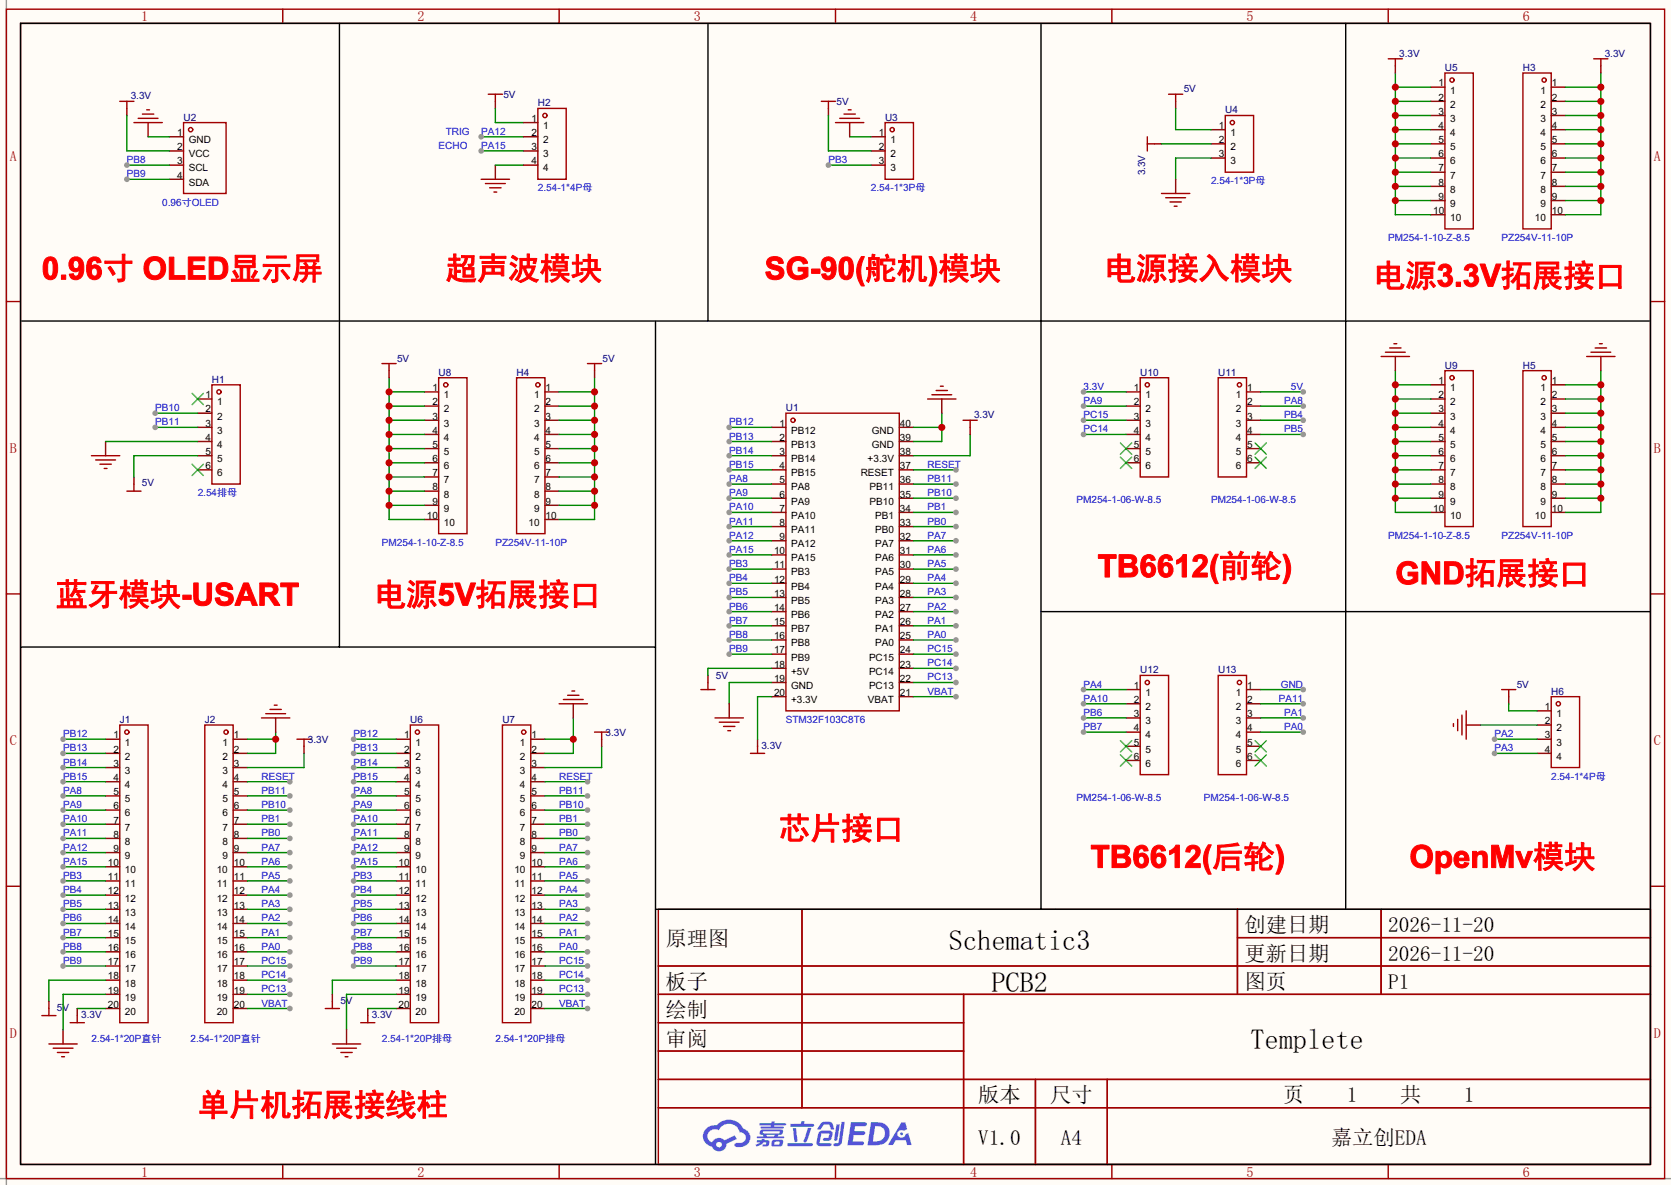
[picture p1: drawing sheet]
<svg xmlns="http://www.w3.org/2000/svg" width="299mm" height="212mm" viewBox="0 0 299 212" stroke-linecap="round" stroke-linejoin="round" font-family="sans-serif">
<defs><g id="words">
<g font-size="5.6" fill="#f00">
<text x="7.5" y="50.1">0.96寸 OLED显示屏</text>
<text x="79.9" y="50.1">超声波模块</text>
<text x="137" y="50.1">SG-90(舵机)模块</text>
<text x="198" y="50.1">电源接入模块</text>
<text x="246.3" y="51.3">电源3.3V拓展接口</text>
<text x="196.7" y="103.4">TB6612(前轮)</text>
<text x="250.1" y="104.7">GND拓展接口</text>
<text x="10" y="108.5">蓝牙模块-USART</text>
<text x="67.2" y="108.5">电源5V拓展接口</text>
<text x="139.6" y="150.4">芯片接口</text>
<text x="195.5" y="155.5">TB6612(后轮)</text>
<text x="252.6" y="155.5">OpenMv模块</text>
<text x="35.4" y="199.9">单片机拓展接线柱</text>
</g>
<g font-size="5.1">
<text x="170" y="170.2">Schematic3</text>
<text x="177.7" y="177.8">PCB2</text>
<text x="224.1" y="188">Templete</text>
</g>
<g font-size="3.8">
<text x="223" y="167">创建日期</text>
<text x="248.8" y="167">2026-11-20</text>
<text x="119.3" y="169.6">原理图</text>
<text x="223" y="172.1">更新日期</text>
<text x="248.8" y="172.1">2026-11-20</text>
<text x="119.3" y="177.2">板子</text>
<text x="223" y="177.2">图页</text>
<text x="248.8" y="177.2">P1</text>
<text x="119.3" y="182.3">绘制</text>
<text x="119.3" y="187.4">审阅</text>
<text x="175.3" y="197.5">版本</text>
<text x="188.2" y="197.5">尺寸</text>
<text x="230" y="197.5">页</text>
<text x="241.4" y="197.5">1</text>
<text x="250.9" y="197.5">共</text>
<text x="262.4" y="197.5">1</text>
<text x="175.3" y="205.1">V1.0</text>
<text x="190.1" y="205.1">A4</text>
<text x="238.5" y="205.1">嘉立创EDA</text>
</g>
<g font-size="2.5" fill="#a00000">
<text x="25.3" y="3.8">1</text>
<text x="74.8" y="3.8">2</text>
<text x="124.3" y="3.8">3</text>
<text x="173.9" y="3.8">4</text>
<text x="223.4" y="3.8">5</text>
<text x="272.9" y="3.8">6</text>
<text x="1.8" y="28.8">A</text>
<text x="296.4" y="28.8">A</text>
<text x="1.8" y="81.2">B</text>
<text x="296.4" y="81.2">B</text>
<text x="1.8" y="133.5">C</text>
<text x="296.4" y="133.5">C</text>
<text x="1.8" y="185.9">D</text>
<text x="296.4" y="185.9">D</text>
<text x="25.3" y="210.9">1</text>
<text x="74.8" y="210.9">2</text>
<text x="124.3" y="210.9">3</text>
<text x="173.9" y="210.9">4</text>
<text x="223.4" y="210.9">5</text>
<text x="272.9" y="210.9">6</text>
</g>
<g font-size="1.8" fill="#000080">
<text x="250.8" y="10.2">3.3V</text>
<text x="287.6" y="10.2">3.3V</text>
<text x="23.4" y="17.8">3.3V</text>
<text x="90.2" y="17.5">5V</text>
<text x="212.1" y="16.5">5V</text>
<text x="259" y="12.7">U5</text>
<text x="272.9" y="12.7">H3</text>
<text x="32.9" y="21.6">U2</text>
<text x="96.4" y="19.1">H2</text>
<text x="149.9" y="18.8">5V</text>
<text x="158.6" y="21.6">U3</text>
<text x="219.6" y="20.3">U4</text>
<text x="205.3" y="31.4" transform="rotate(-90 205.3 31.4)">3.3V</text>
<text x="71.2" y="64.8">5V</text>
<text x="108" y="64.8">5V</text>
<text x="38" y="68.6">H1</text>
<text x="78.6" y="67.3">U8</text>
<text x="92.6" y="67.3">H4</text>
<text x="204.3" y="67.3">U10</text>
<text x="218.3" y="67.3">U11</text>
<text x="259" y="66.1">U9</text>
<text x="272.9" y="66.1">H5</text>
<text x="140.8" y="73.7">U1</text>
<text x="174.6" y="74.9">3.3V</text>
<text x="25.4" y="87.1">5V</text>
<text x="128.3" y="121.7">5V</text>
<text x="204.3" y="120.7">U12</text>
<text x="218.3" y="120.7">U13</text>
<text x="271.8" y="123.2">5V</text>
<text x="278" y="124.5">H6</text>
<text x="21.5" y="129.6">J1</text>
<text x="36.7" y="129.6">J2</text>
<text x="73.5" y="129.6">U6</text>
<text x="90" y="129.6">U7</text>
<text x="108.5" y="131.8">3.3V</text>
<text x="55.2" y="133.1">3.3V</text>
<text x="136.5" y="134.1">3.3V</text>
<text x="61" y="179.8">5V</text>
<text x="10.2" y="181.1">5V</text>
<text x="14.5" y="182.4">3.3V</text>
<text x="66.6" y="182.4">3.3V</text>
</g>
<g font-size="1.8">
<text x="257.8" y="15.5">1</text>
<text x="259.9" y="16.8">1</text>
<text x="276.1" y="16.8">1</text>
<text x="278.1" y="15.5">1</text>
<text x="95.3" y="21.8">1</text>
<text x="97.3" y="23.1">1</text>
<text x="218.5" y="23.1">1</text>
<text x="257.8" y="18">2</text>
<text x="257.8" y="20.6">3</text>
<text x="257.8" y="23.1">4</text>
<text x="259.9" y="19.3">2</text>
<text x="259.9" y="21.8">3</text>
<text x="276.1" y="19.3">2</text>
<text x="276.1" y="21.8">3</text>
<text x="278.1" y="18">2</text>
<text x="278.1" y="20.6">3</text>
<text x="278.1" y="23.1">4</text>
<text x="31.8" y="24.4">1</text>
<text x="31.8" y="26.9">2</text>
<text x="31.8" y="29.5">3</text>
<text x="33.8" y="25.7">GND</text>
<text x="33.8" y="28.2">VCC</text>
<text x="95.3" y="24.4">2</text>
<text x="95.3" y="26.9">3</text>
<text x="95.3" y="29.5">4</text>
<text x="97.3" y="25.7">2</text>
<text x="97.3" y="28.2">3</text>
<text x="157.5" y="24.4">1</text>
<text x="157.5" y="26.9">2</text>
<text x="157.5" y="29.5">3</text>
<text x="159.6" y="25.7">1</text>
<text x="159.6" y="28.2">2</text>
<text x="218.5" y="25.7">2</text>
<text x="218.5" y="28.2">3</text>
<text x="220.5" y="24.4">1</text>
<text x="220.5" y="26.9">2</text>
<text x="220.5" y="29.5">3</text>
<text x="257.8" y="25.7">5</text>
<text x="257.8" y="28.2">6</text>
<text x="259.9" y="24.4">4</text>
<text x="259.9" y="26.9">5</text>
<text x="259.9" y="29.5">6</text>
<text x="276.1" y="24.4">4</text>
<text x="276.1" y="26.9">5</text>
<text x="276.1" y="29.5">6</text>
<text x="278.1" y="25.7">5</text>
<text x="278.1" y="28.2">6</text>
<text x="31.8" y="32">4</text>
<text x="33.8" y="30.7">SCL</text>
<text x="33.8" y="33.3">SDA</text>
<text x="97.3" y="30.7">4</text>
<text x="159.6" y="30.7">3</text>
<text x="257.8" y="30.7">7</text>
<text x="257.8" y="33.3">8</text>
<text x="257.8" y="35.8">9</text>
<text x="259.9" y="32">7</text>
<text x="259.9" y="34.5">8</text>
<text x="276.1" y="32">7</text>
<text x="276.1" y="34.5">8</text>
<text x="278.1" y="30.7">7</text>
<text x="278.1" y="33.3">8</text>
<text x="278.1" y="35.8">9</text>
<text x="256.8" y="38.4">10</text>
<text x="259.9" y="37.1">9</text>
<text x="259.9" y="39.6">10</text>
<text x="275.1" y="39.6">10</text>
<text x="276.1" y="37.1">9</text>
<text x="278.1" y="38.4">10</text>
<text x="36.8" y="71.4">1</text>
<text x="77.5" y="70.1">1</text>
<text x="79.6" y="71.4">1</text>
<text x="95.7" y="71.4">1</text>
<text x="97.8" y="70.1">1</text>
<text x="203.2" y="70.1">1</text>
<text x="205.3" y="71.4">1</text>
<text x="221.5" y="71.4">1</text>
<text x="223.5" y="70.1">1</text>
<text x="257.8" y="68.8">1</text>
<text x="257.8" y="71.4">2</text>
<text x="259.9" y="70.1">1</text>
<text x="276.1" y="70.1">1</text>
<text x="278.1" y="68.8">1</text>
<text x="278.1" y="71.4">2</text>
<text x="36.8" y="73.9">2</text>
<text x="36.8" y="76.5">3</text>
<text x="38.9" y="72.6">1</text>
<text x="38.9" y="75.2">2</text>
<text x="38.9" y="77.7">3</text>
<text x="77.5" y="72.6">2</text>
<text x="77.5" y="75.2">3</text>
<text x="77.5" y="77.7">4</text>
<text x="79.6" y="73.9">2</text>
<text x="79.6" y="76.5">3</text>
<text x="95.7" y="73.9">2</text>
<text x="95.7" y="76.5">3</text>
<text x="97.8" y="72.6">2</text>
<text x="97.8" y="75.2">3</text>
<text x="97.8" y="77.7">4</text>
<text x="139.7" y="76.5">1</text>
<text x="141.8" y="77.7">PB12</text>
<text x="156.2" y="77.7">GND</text>
<text x="161.3" y="76.5">40</text>
<text x="203.2" y="72.6">2</text>
<text x="203.2" y="75.2">3</text>
<text x="203.2" y="77.7">4</text>
<text x="205.3" y="73.9">2</text>
<text x="205.3" y="76.5">3</text>
<text x="221.5" y="73.9">2</text>
<text x="221.5" y="76.5">3</text>
<text x="223.5" y="72.6">2</text>
<text x="223.5" y="75.2">3</text>
<text x="223.5" y="77.7">4</text>
<text x="257.8" y="73.9">3</text>
<text x="257.8" y="76.5">4</text>
<text x="259.9" y="72.6">2</text>
<text x="259.9" y="75.2">3</text>
<text x="259.9" y="77.7">4</text>
<text x="276.1" y="72.6">2</text>
<text x="276.1" y="75.2">3</text>
<text x="276.1" y="77.7">4</text>
<text x="278.1" y="73.9">3</text>
<text x="278.1" y="76.5">4</text>
<text x="36.8" y="79">4</text>
<text x="36.8" y="81.5">5</text>
<text x="38.9" y="80.3">4</text>
<text x="38.9" y="82.8">5</text>
<text x="77.5" y="80.3">5</text>
<text x="77.5" y="82.8">6</text>
<text x="79.6" y="79">4</text>
<text x="79.6" y="81.5">5</text>
<text x="95.7" y="79">4</text>
<text x="95.7" y="81.5">5</text>
<text x="97.8" y="80.3">5</text>
<text x="97.8" y="82.8">6</text>
<text x="139.7" y="79">2</text>
<text x="139.7" y="81.5">3</text>
<text x="141.8" y="80.3">PB13</text>
<text x="141.8" y="82.8">PB14</text>
<text x="155.5" y="82.8">+3.3V</text>
<text x="156.2" y="80.3">GND</text>
<text x="161.3" y="81.5">38</text>
<text x="161.3" y="79">39</text>
<text x="203.2" y="80.3">5</text>
<text x="203.2" y="82.8">6</text>
<text x="205.3" y="79">4</text>
<text x="205.3" y="81.5">5</text>
<text x="221.5" y="79">4</text>
<text x="221.5" y="81.5">5</text>
<text x="223.5" y="80.3">5</text>
<text x="223.5" y="82.8">6</text>
<text x="257.8" y="79">5</text>
<text x="257.8" y="81.5">6</text>
<text x="259.9" y="80.3">5</text>
<text x="259.9" y="82.8">6</text>
<text x="276.1" y="80.3">5</text>
<text x="276.1" y="82.8">6</text>
<text x="278.1" y="79">5</text>
<text x="278.1" y="81.5">6</text>
<text x="36.8" y="84.1">6</text>
<text x="38.9" y="85.3">6</text>
<text x="77.5" y="85.3">7</text>
<text x="77.5" y="87.9">8</text>
<text x="79.6" y="84.1">6</text>
<text x="79.6" y="86.6">7</text>
<text x="79.6" y="89.2">8</text>
<text x="95.7" y="84.1">6</text>
<text x="95.7" y="86.6">7</text>
<text x="95.7" y="89.2">8</text>
<text x="97.8" y="85.3">7</text>
<text x="97.8" y="87.9">8</text>
<text x="139.7" y="84.1">4</text>
<text x="139.7" y="86.6">5</text>
<text x="139.7" y="89.2">6</text>
<text x="141.8" y="85.3">PB15</text>
<text x="141.8" y="87.9">PA8</text>
<text x="154.2" y="85.3">RESET</text>
<text x="155.8" y="87.9">PB11</text>
<text x="161.3" y="89.2">35</text>
<text x="161.3" y="86.6">36</text>
<text x="161.3" y="84.1">37</text>
<text x="205.3" y="84.1">6</text>
<text x="221.5" y="84.1">6</text>
<text x="257.8" y="84.1">7</text>
<text x="257.8" y="86.6">8</text>
<text x="257.8" y="89.2">9</text>
<text x="259.9" y="85.3">7</text>
<text x="259.9" y="87.9">8</text>
<text x="276.1" y="85.3">7</text>
<text x="276.1" y="87.9">8</text>
<text x="278.1" y="84.1">7</text>
<text x="278.1" y="86.6">8</text>
<text x="278.1" y="89.2">9</text>
<text x="76.5" y="93">10</text>
<text x="77.5" y="90.4">9</text>
<text x="79.6" y="91.7">9</text>
<text x="79.6" y="94.2">10</text>
<text x="94.7" y="94.2">10</text>
<text x="95.7" y="91.7">9</text>
<text x="97.8" y="90.4">9</text>
<text x="97.8" y="93">10</text>
<text x="139.7" y="91.7">7</text>
<text x="139.7" y="94.2">8</text>
<text x="141.8" y="90.4">PA9</text>
<text x="141.8" y="93">PA10</text>
<text x="141.8" y="95.5">PA11</text>
<text x="155.8" y="90.4">PB10</text>
<text x="156.8" y="95.5">PB0</text>
<text x="156.8" y="93">PB1</text>
<text x="161.3" y="94.2">33</text>
<text x="161.3" y="91.7">34</text>
<text x="256.8" y="91.7">10</text>
<text x="259.9" y="90.4">9</text>
<text x="259.9" y="93">10</text>
<text x="275.1" y="93">10</text>
<text x="276.1" y="90.4">9</text>
<text x="278.1" y="91.7">10</text>
<text x="138.7" y="99.3">10</text>
<text x="138.7" y="101.9">11</text>
<text x="139.7" y="96.8">9</text>
<text x="141.8" y="98">PA12</text>
<text x="141.8" y="100.6">PA15</text>
<text x="156.8" y="100.6">PA6</text>
<text x="156.8" y="98">PA7</text>
<text x="161.3" y="101.9">30</text>
<text x="161.3" y="99.3">31</text>
<text x="161.3" y="96.8">32</text>
<text x="138.7" y="104.4">12</text>
<text x="138.7" y="106.9">13</text>
<text x="141.8" y="103.1">PB3</text>
<text x="141.8" y="105.7">PB4</text>
<text x="156.8" y="105.7">PA4</text>
<text x="156.8" y="103.1">PA5</text>
<text x="161.3" y="106.9">28</text>
<text x="161.3" y="104.4">29</text>
<text x="138.7" y="109.5">14</text>
<text x="138.7" y="112">15</text>
<text x="141.8" y="108.2">PB5</text>
<text x="141.8" y="110.7">PB6</text>
<text x="141.8" y="113.3">PB7</text>
<text x="156.8" y="113.3">PA1</text>
<text x="156.8" y="110.7">PA2</text>
<text x="156.8" y="108.2">PA3</text>
<text x="161.3" y="112">26</text>
<text x="161.3" y="109.5">27</text>
<text x="138.7" y="114.6">16</text>
<text x="138.7" y="117.1">17</text>
<text x="138.7" y="119.6">18</text>
<text x="141.8" y="115.8">PB8</text>
<text x="141.8" y="118.4">PB9</text>
<text x="155.7" y="118.4">PC15</text>
<text x="156.8" y="115.8">PA0</text>
<text x="161.3" y="119.6">23</text>
<text x="161.3" y="117.1">24</text>
<text x="161.3" y="114.6">25</text>
<text x="138.7" y="122.2">19</text>
<text x="138.7" y="124.7">20</text>
<text x="141.8" y="120.9">+5V</text>
<text x="141.8" y="123.4">GND</text>
<text x="141.8" y="126">+3.3V</text>
<text x="155.5" y="126">VBAT</text>
<text x="155.7" y="123.4">PC13</text>
<text x="155.7" y="120.9">PC14</text>
<text x="161.3" y="124.7">21</text>
<text x="161.3" y="122.2">22</text>
<text x="203.2" y="123.4">1</text>
<text x="203.2" y="126">2</text>
<text x="205.3" y="124.7">1</text>
<text x="221.5" y="124.7">1</text>
<text x="223.5" y="123.4">1</text>
<text x="223.5" y="126">2</text>
<text x="203.2" y="128.5">3</text>
<text x="203.2" y="131.1">4</text>
<text x="205.3" y="127.3">2</text>
<text x="205.3" y="129.8">3</text>
<text x="221.5" y="127.3">2</text>
<text x="221.5" y="129.8">3</text>
<text x="223.5" y="128.5">3</text>
<text x="223.5" y="131.1">4</text>
<text x="276.9" y="127.3">1</text>
<text x="276.9" y="129.8">2</text>
<text x="278.9" y="128.5">1</text>
<text x="278.9" y="131.1">2</text>
<text x="20.3" y="132.3">1</text>
<text x="20.3" y="134.9">2</text>
<text x="20.3" y="137.4">3</text>
<text x="22.4" y="133.6">1</text>
<text x="22.4" y="136.1">2</text>
<text x="39.8" y="133.6">1</text>
<text x="39.8" y="136.1">2</text>
<text x="41.9" y="132.3">1</text>
<text x="41.9" y="134.9">2</text>
<text x="41.9" y="137.4">3</text>
<text x="72.4" y="132.3">1</text>
<text x="72.4" y="134.9">2</text>
<text x="72.4" y="137.4">3</text>
<text x="74.5" y="133.6">1</text>
<text x="74.5" y="136.1">2</text>
<text x="93.2" y="133.6">1</text>
<text x="93.2" y="136.1">2</text>
<text x="95.2" y="132.3">1</text>
<text x="95.2" y="134.9">2</text>
<text x="95.2" y="137.4">3</text>
<text x="203.2" y="133.6">5</text>
<text x="203.2" y="136.1">6</text>
<text x="205.3" y="132.3">4</text>
<text x="205.3" y="134.9">5</text>
<text x="205.3" y="137.4">6</text>
<text x="221.5" y="132.3">4</text>
<text x="221.5" y="134.9">5</text>
<text x="221.5" y="137.4">6</text>
<text x="223.5" y="133.6">5</text>
<text x="223.5" y="136.1">6</text>
<text x="276.9" y="132.3">3</text>
<text x="276.9" y="134.9">4</text>
<text x="278.9" y="133.6">3</text>
<text x="278.9" y="136.1">4</text>
<text x="20.3" y="140">4</text>
<text x="20.3" y="142.5">5</text>
<text x="22.4" y="138.7">3</text>
<text x="22.4" y="141.2">4</text>
<text x="22.4" y="143.8">5</text>
<text x="39.8" y="138.7">3</text>
<text x="39.8" y="141.2">4</text>
<text x="39.8" y="143.8">5</text>
<text x="41.9" y="140">4</text>
<text x="41.9" y="142.5">5</text>
<text x="72.4" y="140">4</text>
<text x="72.4" y="142.5">5</text>
<text x="74.5" y="138.7">3</text>
<text x="74.5" y="141.2">4</text>
<text x="74.5" y="143.8">5</text>
<text x="93.2" y="138.7">3</text>
<text x="93.2" y="141.2">4</text>
<text x="93.2" y="143.8">5</text>
<text x="95.2" y="140">4</text>
<text x="95.2" y="142.5">5</text>
<text x="20.3" y="145">6</text>
<text x="20.3" y="147.6">7</text>
<text x="22.4" y="146.3">6</text>
<text x="22.4" y="148.8">7</text>
<text x="39.8" y="146.3">6</text>
<text x="39.8" y="148.8">7</text>
<text x="41.9" y="145">6</text>
<text x="41.9" y="147.6">7</text>
<text x="72.4" y="145">6</text>
<text x="72.4" y="147.6">7</text>
<text x="74.5" y="146.3">6</text>
<text x="74.5" y="148.8">7</text>
<text x="93.2" y="146.3">6</text>
<text x="93.2" y="148.8">7</text>
<text x="95.2" y="145">6</text>
<text x="95.2" y="147.6">7</text>
<text x="19.3" y="155.2">10</text>
<text x="20.3" y="150.1">8</text>
<text x="20.3" y="152.7">9</text>
<text x="22.4" y="151.4">8</text>
<text x="22.4" y="153.9">9</text>
<text x="39.8" y="151.4">8</text>
<text x="39.8" y="153.9">9</text>
<text x="41.9" y="150.1">8</text>
<text x="41.9" y="152.7">9</text>
<text x="41.9" y="155.2">10</text>
<text x="71.4" y="155.2">10</text>
<text x="72.4" y="150.1">8</text>
<text x="72.4" y="152.7">9</text>
<text x="74.5" y="151.4">8</text>
<text x="74.5" y="153.9">9</text>
<text x="93.2" y="151.4">8</text>
<text x="93.2" y="153.9">9</text>
<text x="95.2" y="150.1">8</text>
<text x="95.2" y="152.7">9</text>
<text x="95.2" y="155.2">10</text>
<text x="19.3" y="157.7">11</text>
<text x="19.3" y="160.3">12</text>
<text x="22.4" y="156.5">10</text>
<text x="22.4" y="159">11</text>
<text x="22.4" y="161.5">12</text>
<text x="38.8" y="156.5">10</text>
<text x="38.8" y="159">11</text>
<text x="38.8" y="161.5">12</text>
<text x="41.9" y="157.7">11</text>
<text x="41.9" y="160.3">12</text>
<text x="71.4" y="157.7">11</text>
<text x="71.4" y="160.3">12</text>
<text x="74.5" y="156.5">10</text>
<text x="74.5" y="159">11</text>
<text x="74.5" y="161.5">12</text>
<text x="92.2" y="156.5">10</text>
<text x="92.2" y="159">11</text>
<text x="92.2" y="161.5">12</text>
<text x="95.2" y="157.7">11</text>
<text x="95.2" y="160.3">12</text>
<text x="19.3" y="162.8">13</text>
<text x="19.3" y="165.4">14</text>
<text x="19.3" y="167.9">15</text>
<text x="22.4" y="164.1">13</text>
<text x="22.4" y="166.6">14</text>
<text x="38.8" y="164.1">13</text>
<text x="38.8" y="166.6">14</text>
<text x="41.9" y="162.8">13</text>
<text x="41.9" y="165.4">14</text>
<text x="41.9" y="167.9">15</text>
<text x="71.4" y="162.8">13</text>
<text x="71.4" y="165.4">14</text>
<text x="71.4" y="167.9">15</text>
<text x="74.5" y="164.1">13</text>
<text x="74.5" y="166.6">14</text>
<text x="92.2" y="164.1">13</text>
<text x="92.2" y="166.6">14</text>
<text x="95.2" y="162.8">13</text>
<text x="95.2" y="165.4">14</text>
<text x="95.2" y="167.9">15</text>
<text x="19.3" y="170.4">16</text>
<text x="19.3" y="173">17</text>
<text x="22.4" y="169.2">15</text>
<text x="22.4" y="171.7">16</text>
<text x="38.8" y="169.2">15</text>
<text x="38.8" y="171.7">16</text>
<text x="41.9" y="170.4">16</text>
<text x="41.9" y="173">17</text>
<text x="71.4" y="170.4">16</text>
<text x="71.4" y="173">17</text>
<text x="74.5" y="169.2">15</text>
<text x="74.5" y="171.7">16</text>
<text x="92.2" y="169.2">15</text>
<text x="92.2" y="171.7">16</text>
<text x="95.2" y="170.4">16</text>
<text x="95.2" y="173">17</text>
<text x="19.3" y="175.5">18</text>
<text x="19.3" y="178.1">19</text>
<text x="22.4" y="174.2">17</text>
<text x="22.4" y="176.8">18</text>
<text x="22.4" y="179.3">19</text>
<text x="38.8" y="174.2">17</text>
<text x="38.8" y="176.8">18</text>
<text x="38.8" y="179.3">19</text>
<text x="41.9" y="175.5">18</text>
<text x="41.9" y="178.1">19</text>
<text x="71.4" y="175.5">18</text>
<text x="71.4" y="178.1">19</text>
<text x="74.5" y="174.2">17</text>
<text x="74.5" y="176.8">18</text>
<text x="74.5" y="179.3">19</text>
<text x="92.2" y="174.2">17</text>
<text x="92.2" y="176.8">18</text>
<text x="92.2" y="179.3">19</text>
<text x="95.2" y="175.5">18</text>
<text x="95.2" y="178.1">19</text>
<text x="19.3" y="180.6">20</text>
<text x="22.4" y="181.9">20</text>
<text x="38.8" y="181.9">20</text>
<text x="41.9" y="180.6">20</text>
<text x="71.4" y="180.6">20</text>
<text x="74.5" y="181.9">20</text>
<text x="92.2" y="181.9">20</text>
<text x="95.2" y="180.6">20</text>
</g>
<g font-size="1.8" fill="#00f">
<text x="22.7" y="29.2">PB8</text>
<text x="78.6" y="26.7">ECHO</text>
<text x="79.9" y="24.1">TRIG</text>
<text x="86.2" y="24.1">PA12</text>
<text x="86.2" y="26.7">PA15</text>
<text x="148.5" y="29.2">PB3</text>
<text x="22.7" y="31.8">PB9</text>
<text x="96.4" y="34.3">2.54-1*4P母</text>
<text x="156.1" y="34.3">2.54-1*3P母</text>
<text x="217" y="33">2.54-1*3P母</text>
<text x="29.1" y="36.8">0.96寸OLED</text>
<text x="248.8" y="43.2">PM254-1-10-Z-8.5</text>
<text x="269.1" y="43.2">PZ254V-11-10P</text>
<text x="194.2" y="69.9">3.3V</text>
<text x="231.4" y="69.9">5V</text>
<text x="27.8" y="76.2">PB11</text>
<text x="27.8" y="73.7">PB10</text>
<text x="130.7" y="76.2">PB12</text>
<text x="194.2" y="72.4">PA9</text>
<text x="194.2" y="74.9">PC15</text>
<text x="194.2" y="77.5">PC14</text>
<text x="230.2" y="72.4">PA8</text>
<text x="230.2" y="74.9">PB4</text>
<text x="230.2" y="77.5">PB5</text>
<text x="130.7" y="78.8">PB13</text>
<text x="130.7" y="81.3">PB14</text>
<text x="130.7" y="83.8">PB15</text>
<text x="166.2" y="83.8">RESET</text>
<text x="35.4" y="88.9">2.54排母</text>
<text x="130.7" y="86.4">PA8</text>
<text x="130.7" y="88.9">PA9</text>
<text x="166.2" y="88.9">PB10</text>
<text x="166.2" y="86.4">PB11</text>
<text x="130.7" y="91.5">PA10</text>
<text x="130.7" y="94">PA11</text>
<text x="166.2" y="94">PB0</text>
<text x="166.2" y="91.5">PB1</text>
<text x="192.9" y="90.2">PM254-1-06-W-8.5</text>
<text x="217" y="90.2">PM254-1-06-W-8.5</text>
<text x="68.5" y="97.8">PM254-1-10-Z-8.5</text>
<text x="88.8" y="97.8">PZ254V-11-10P</text>
<text x="130.7" y="96.5">PA12</text>
<text x="130.7" y="99.1">PA15</text>
<text x="130.7" y="101.6">PB3</text>
<text x="166.2" y="101.6">PA5</text>
<text x="166.2" y="99.1">PA6</text>
<text x="166.2" y="96.5">PA7</text>
<text x="248.8" y="96.5">PM254-1-10-Z-8.5</text>
<text x="269.1" y="96.5">PZ254V-11-10P</text>
<text x="130.7" y="104.2">PB4</text>
<text x="130.7" y="106.7">PB5</text>
<text x="166.2" y="106.7">PA3</text>
<text x="166.2" y="104.2">PA4</text>
<text x="130.7" y="109.2">PB6</text>
<text x="130.7" y="111.8">PB7</text>
<text x="166.2" y="111.8">PA1</text>
<text x="166.2" y="109.2">PA2</text>
<text x="130.7" y="114.3">PB8</text>
<text x="130.7" y="116.9">PB9</text>
<text x="166.2" y="119.4">PC14</text>
<text x="166.2" y="116.9">PC15</text>
<text x="166.2" y="114.3">PA0</text>
<text x="166.2" y="124.5">VBAT</text>
<text x="166.2" y="121.9">PC13</text>
<text x="194.2" y="123.2">PA4</text>
<text x="194.2" y="125.7">PA10</text>
<text x="229.2" y="125.7">PA11</text>
<text x="229.6" y="123.2">GND</text>
<text x="140.8" y="129.6">STM32F103C8T6</text>
<text x="194.2" y="128.3">PB6</text>
<text x="194.2" y="130.8">PB7</text>
<text x="230.2" y="128.3">PA1</text>
<text x="230.2" y="130.8">PA0</text>
<text x="11.3" y="137.2">PB14</text>
<text x="11.3" y="132.1">PB12</text>
<text x="11.3" y="134.6">PB13</text>
<text x="63.4" y="137.2">PB14</text>
<text x="63.4" y="134.6">PB13</text>
<text x="63.4" y="132.1">PB12</text>
<text x="267.8" y="132.1">PA2</text>
<text x="267.8" y="134.6">PA3</text>
<text x="11.3" y="142.3">PA8</text>
<text x="11.3" y="139.7">PB15</text>
<text x="46.9" y="139.7">RESET</text>
<text x="46.9" y="142.3">PB11</text>
<text x="63.4" y="142.3">PA8</text>
<text x="63.4" y="139.7">PB15</text>
<text x="100.2" y="139.7">RESET</text>
<text x="100.2" y="142.3">PB11</text>
<text x="192.9" y="143.5">PM254-1-06-W-8.5</text>
<text x="215.8" y="143.5">PM254-1-06-W-8.5</text>
<text x="278" y="139.7">2.54-1*4P母</text>
<text x="11.3" y="149.9">PA11</text>
<text x="11.3" y="147.3">PA10</text>
<text x="11.3" y="144.8">PA9</text>
<text x="46.9" y="144.8">PB10</text>
<text x="46.9" y="147.3">PB1</text>
<text x="46.9" y="149.9">PB0</text>
<text x="63.4" y="149.9">PA11</text>
<text x="63.4" y="147.3">PA10</text>
<text x="63.4" y="144.8">PA9</text>
<text x="100.2" y="144.8">PB10</text>
<text x="100.2" y="147.3">PB1</text>
<text x="100.2" y="149.9">PB0</text>
<text x="11.3" y="155">PA15</text>
<text x="11.3" y="152.4">PA12</text>
<text x="46.9" y="152.4">PA7</text>
<text x="46.9" y="155">PA6</text>
<text x="63.4" y="155">PA15</text>
<text x="63.4" y="152.4">PA12</text>
<text x="100.2" y="152.4">PA7</text>
<text x="100.2" y="155">PA6</text>
<text x="11.3" y="160">PB4</text>
<text x="11.3" y="157.5">PB3</text>
<text x="46.9" y="157.5">PA5</text>
<text x="46.9" y="160">PA4</text>
<text x="63.4" y="160">PB4</text>
<text x="63.4" y="157.5">PB3</text>
<text x="100.2" y="157.5">PA5</text>
<text x="100.2" y="160">PA4</text>
<text x="11.3" y="167.7">PB7</text>
<text x="11.3" y="165.1">PB6</text>
<text x="11.3" y="162.6">PB5</text>
<text x="46.9" y="162.6">PA3</text>
<text x="46.9" y="165.1">PA2</text>
<text x="46.9" y="167.7">PA1</text>
<text x="63.4" y="167.7">PB7</text>
<text x="63.4" y="165.1">PB6</text>
<text x="63.4" y="162.6">PB5</text>
<text x="100.2" y="162.6">PA3</text>
<text x="100.2" y="165.1">PA2</text>
<text x="100.2" y="167.7">PA1</text>
<text x="11.3" y="172.7">PB9</text>
<text x="11.3" y="170.2">PB8</text>
<text x="46.9" y="170.2">PA0</text>
<text x="46.9" y="172.7">PC15</text>
<text x="63.4" y="172.7">PB9</text>
<text x="63.4" y="170.2">PB8</text>
<text x="100.2" y="172.7">PC15</text>
<text x="100.2" y="170.2">PA0</text>
<text x="46.9" y="175.3">PC14</text>
<text x="46.9" y="177.8">PC13</text>
<text x="100.2" y="175.3">PC14</text>
<text x="100.2" y="177.8">PC13</text>
<text x="46.9" y="180.4">VBAT</text>
<text x="100.2" y="180.4">VBAT</text>
<text x="16.4" y="186.7">2.54-1*20P直针</text>
<text x="34.2" y="186.7">2.54-1*20P直针</text>
<text x="68.5" y="186.7">2.54-1*20P排母</text>
<text x="88.8" y="186.7">2.54-1*20P排母</text>
</g>
</g></defs>
<path d="M0 0h299.5v212.3h-299.5z" fill="#fffcf7"/>
<path d="M1.1 0v212.3M0 211.2h299.5" fill="none" stroke="#999" stroke-width=".25"/>
<g fill="none" stroke="#a10000" stroke-width=".25">
<path d="M1.1 1.6h297.2v209.6h-297.2zM3.7 4.2h292.1v204.5h-292.1zM50.7 1.6v2.6M100.2 1.6v2.6M149.7 1.6v2.6M199.3 1.6v2.6M248.8 1.6v2.6M1.1 54h2.6M295.8 54h2.5M1.1 106.4h2.6M295.8 106.4h2.5M1.1 158.8h2.6"/>
<path d="M295.8 158.8h2.5M118 162.9h177.8v45.8h-177.8zM118 173.1h177.8M118 178.2h177.8M143.7 162.9v35.6M172.7 178.2v30.5M221.8 162.9v15.3M221.8 168h74M247.5 162.9v15.3M118 183.3h54.7M118 193.4h177.8M118 188.3h54.7"/>
<path d="M118 198.5h177.8M185.6 193.4v15.3M198.4 193.4v15.3M50.7 208.7v2.5M100.2 208.7v2.5M149.7 208.7v2.5M199.3 208.7v2.5M248.8 208.7v2.5"/>
</g>
<g fill="#5487ff">
<path d="M152.5 201.1h1.6a1.34 1.34 0 0 1 1.2 .1 .37 .37 0 0 1-.3 .6h-1.7l-.2 .9h1.6a.37 .37 0 0 1 .4 .4 .37 .37 0 0 1-.4 .3h-1.7l-.2 1.1h.8a1.26 1.26 0 0 1 1.2 .2 .36 .36 0 0 1-.3 .5h-2.6z"/>
<path d="M161.5 201.1h.8l.3 1.2-.6 .3a.72 .72 0 0 0-1.1 .2 .72 .72 0 0 0 .3 1.1 .72 .72 0 0 0 1-.4l.1-.2 .5-.3 .6 2.2h-.8l-.3-.9h-1.8l-.5 .9h-.9z"/>
<path d="M149.9 201.5h.6l-.4 2.7a.31 .31 0 0 1-.3 .2 .31 .31 0 0 1-.3-.2z"/>
<path d="M150.8 201h.6l-.5 3.7a.97 .97 0 0 1-1.5 .5l.1-.3 .6-.1 .2-.1z"/>
<path d="M147.1 201.3l.5-.3h1.3l.3 .5 .3 .8-.1 .1h-.5l-.3-.8-.8-.1-.2 .1-.6 .8h-.5v-.2z"/>
<path d="M146.8 202.9l.4-.3h1.5a.69 .69 0 0 1 .5 .4 .69 .69 0 0 1-.1 .7 .74 .74 0 0 1-.8 .7h-.6a.27 .27 0 0 1-.2-.3 .27 .27 0 0 1 .3-.2h.6l.2-.8-1.4 .1-.3 1.6h1.9a.28 .28 0 0 1 .2 .3 .28 .28 0 0 1-.3 .3h-1.9l-.4-.3-.1-.4z"/>
<path d="M141.1 204.8h4.3a.28 .28 0 0 1 .3 .3 .28 .28 0 0 1-.3 .3h-4.2l-.1-.1z"/>
<path d="M144.8 202.1h.6l-.8 2.5a.3 .3 0 0 1-.4 .1 .3 .3 0 0 1-.2-.2z"/>
<path d="M142.1 202.2h.6l.2 2.2-.2 .3-.4-.2z"/>
<path d="M141.7 201.4h1.8l.2-.5h.5l-.1 .5h1.5a.27 .27 0 0 1 .3 .3 .27 .27 0 0 1-.3 .2h-3.8l-.2-.1z"/>
<path d="M135.7 204.3h.8v-.2h.6l-.1 .2h.8a.7 .7 0 0 1-.5 1.1h-.6v-.3l.6-.1v-.3h-.4a2.13 2.13 0 0 1-1.3 .8l-.2-.4 .8-.4h-.6z"/>
<path d="M136.1 201.2h2.1l.1-.2h.6l-.1 .2h1.9l.2 .3-.2 .2h-1.9l-.1 .2h1.6l.2 .2-.2 .1h-3.9l-.1-.3h1.8v-.2h-1.9l-.1-.2z"/>
<path d="M156.1 201.1l-.6 4.1h1.4a2.14 2.14 0 0 0 2.6-2.1 2.14 2.14 0 0 0-2.7-2zM156.8 201.8a1.37 1.37 0 0 1 1.8 1.2 1.37 1.37 0 0 1-1.5 1.5h-.7z"/>
<path d="M136.3 202.6a.47 .47 0 0 0-.2 .6 .47 .47 0 0 0 .6 .2l.1 .2h-1.1l-.1 .3 4.7 .1 .2-.2-.1-.2h-1l.1-.2a.6 .6 0 0 0 .7-.2 .6 .6 0 0 0 0-.8h-3.5zM136.8 202.8l2.8-.1 .1 .1-.1 .3h-2.8zM137.4 203.4h1.4l-.1 .2h-1.2z"/>
<path d="M138.4 204.4a.9 .9 0 0 0-.1 1 2.48 2.48 0 0 0 1.9-.1 .84 .84 0 0 0 0-1l-1.4-.1zM138.9 204.6h.7h.1v.3l-.2 .2h-.7z"/>
<path d="M126.6 202.2a1.91 1.91 0 0 0-.5 2 1.91 1.91 0 0 0 1.5 1.3 1.35 1.35 0 0 0 1.5 .8 1.35 1.35 0 0 0 1.1-1.3l1.9-.9-.4-.6-1.8 .8a1.41 1.41 0 0 0-2.3 .4 1.25 1.25 0 0 1-.6-1.8 1.25 1.25 0 0 1 1.8-.3 1.97 1.97 0 0 1 2-1.2 1.97 1.97 0 0 1 1.8 1.5 .96 .96 0 0 1 1 .9 .96 .96 0 0 1-.9 1h-.6a.39 .39 0 0 0-.5 .3 .39 .39 0 0 0 .4 .5 1.87 1.87 0 0 0 1.9-.6 1.87 1.87 0 0 0 .4-2l-.7-.6-.4-.2a2.86 2.86 0 0 0-4.8-.6h-.3a2.27 2.27 0 0 0-1.5 .6zM128.4 205.1a.5 .5 0 0 1 1 0 .5 .5 0 0 1-1 0z"/>
<circle cx="161.6" cy="203.2" r=".27"/>
</g>
<g fill="none" stroke="#a10000" stroke-width=".25">
<path d="M140.8 74h20.4v53.4h-20.4z"/>
<circle cx="142.1" cy="75.3" r=".38"/>
</g>
<g fill="none" stroke="#870000" stroke-width=".25">
<path d="M138.3 76.6h2.5M138.3 79.1h2.5M161.2 76.6h2.5M161.2 79.1h2.5M138.3 81.7h2.5M138.3 84.2h2.5M138.3 86.7h2.5M138.3 89.3h2.5M138.3 91.8h2.5M138.3 94.4h2.5M138.3 96.9h2.5M138.3 99.4h2.5"/>
<path d="M161.2 81.7h2.5M161.2 84.2h2.5M161.2 86.7h2.5M161.2 89.3h2.5M161.2 91.8h2.5M161.2 94.4h2.5M161.2 96.9h2.5M161.2 99.4h2.5M138.3 102h2.5M138.3 104.5h2.5M138.3 107.1h2.5M138.3 109.6h2.5"/>
<path d="M138.3 112.1h2.5M138.3 114.7h2.5M138.3 117.2h2.5M138.3 119.8h2.5M161.2 102h2.5M161.2 104.5h2.5M161.2 107.1h2.5M161.2 109.6h2.5M161.2 112.1h2.5M161.2 114.7h2.5M161.2 117.2h2.5M161.2 119.8h2.5"/>
<path d="M138.3 122.3h2.5M138.3 124.8h2.5M161.2 122.3h2.5M161.2 124.8h2.5"/>
</g>
<path d="M130.7 76.6h7.6" fill="none" stroke="#008700" stroke-width=".25"/>
<circle cx="130.7" cy="76.6" r=".51" fill="#999"/>
<path d="M130.7 79.1h7.6" fill="none" stroke="#008700" stroke-width=".25"/>
<circle cx="130.7" cy="79.1" r=".51" fill="#999"/>
<path d="M130.7 81.7h7.6" fill="none" stroke="#008700" stroke-width=".25"/>
<circle cx="130.7" cy="81.7" r=".51" fill="#999"/>
<path d="M130.7 84.2h7.6" fill="none" stroke="#008700" stroke-width=".25"/>
<circle cx="130.7" cy="84.2" r=".51" fill="#999"/>
<path d="M130.7 86.7h7.6" fill="none" stroke="#008700" stroke-width=".25"/>
<circle cx="130.7" cy="86.7" r=".51" fill="#999"/>
<path d="M130.7 89.3h7.6" fill="none" stroke="#008700" stroke-width=".25"/>
<circle cx="130.7" cy="89.3" r=".51" fill="#999"/>
<path d="M130.7 91.8h7.6" fill="none" stroke="#008700" stroke-width=".25"/>
<circle cx="130.7" cy="91.8" r=".51" fill="#999"/>
<path d="M130.7 94.4h7.6" fill="none" stroke="#008700" stroke-width=".25"/>
<circle cx="130.7" cy="94.4" r=".51" fill="#999"/>
<path d="M130.7 96.9h7.6" fill="none" stroke="#008700" stroke-width=".25"/>
<circle cx="130.7" cy="96.9" r=".51" fill="#999"/>
<path d="M130.7 99.4h7.6" fill="none" stroke="#008700" stroke-width=".25"/>
<circle cx="130.7" cy="99.4" r=".51" fill="#999"/>
<path d="M130.7 102h7.6" fill="none" stroke="#008700" stroke-width=".25"/>
<circle cx="130.7" cy="102" r=".51" fill="#999"/>
<path d="M130.7 104.5h7.6" fill="none" stroke="#008700" stroke-width=".25"/>
<circle cx="130.7" cy="104.5" r=".51" fill="#999"/>
<path d="M130.7 107.1h7.6" fill="none" stroke="#008700" stroke-width=".25"/>
<circle cx="130.7" cy="107.1" r=".51" fill="#999"/>
<path d="M130.7 109.6h7.6" fill="none" stroke="#008700" stroke-width=".25"/>
<circle cx="130.7" cy="109.6" r=".51" fill="#999"/>
<path d="M130.7 112.1h7.6" fill="none" stroke="#008700" stroke-width=".25"/>
<circle cx="130.7" cy="112.1" r=".51" fill="#999"/>
<path d="M130.7 114.7h7.6" fill="none" stroke="#008700" stroke-width=".25"/>
<circle cx="130.7" cy="114.7" r=".51" fill="#999"/>
<path d="M130.7 117.2h7.6" fill="none" stroke="#008700" stroke-width=".25"/>
<circle cx="130.7" cy="117.2" r=".51" fill="#999"/>
<path d="M163.7 124.8h7.6" fill="none" stroke="#008700" stroke-width=".25"/>
<circle cx="171.3" cy="124.8" r=".51" fill="#999"/>
<path d="M163.7 122.3h7.6" fill="none" stroke="#008700" stroke-width=".25"/>
<circle cx="171.3" cy="122.3" r=".51" fill="#999"/>
<path d="M163.7 119.8h7.6" fill="none" stroke="#008700" stroke-width=".25"/>
<circle cx="171.3" cy="119.8" r=".51" fill="#999"/>
<path d="M163.7 117.2h7.6" fill="none" stroke="#008700" stroke-width=".25"/>
<circle cx="171.3" cy="117.2" r=".51" fill="#999"/>
<path d="M163.7 114.7h7.6" fill="none" stroke="#008700" stroke-width=".25"/>
<circle cx="171.3" cy="114.7" r=".51" fill="#999"/>
<path d="M163.7 112.1h7.6" fill="none" stroke="#008700" stroke-width=".25"/>
<circle cx="171.3" cy="112.1" r=".51" fill="#999"/>
<path d="M163.7 109.6h7.6" fill="none" stroke="#008700" stroke-width=".25"/>
<circle cx="171.3" cy="109.6" r=".51" fill="#999"/>
<path d="M163.7 107.1h7.6" fill="none" stroke="#008700" stroke-width=".25"/>
<circle cx="171.3" cy="107.1" r=".51" fill="#999"/>
<path d="M163.7 104.5h7.6" fill="none" stroke="#008700" stroke-width=".25"/>
<circle cx="171.3" cy="104.5" r=".51" fill="#999"/>
<path d="M163.7 102h7.6" fill="none" stroke="#008700" stroke-width=".25"/>
<circle cx="171.3" cy="102" r=".51" fill="#999"/>
<path d="M163.7 99.4h7.6" fill="none" stroke="#008700" stroke-width=".25"/>
<circle cx="171.3" cy="99.4" r=".51" fill="#999"/>
<path d="M163.7 96.9h7.6" fill="none" stroke="#008700" stroke-width=".25"/>
<circle cx="171.3" cy="96.9" r=".51" fill="#999"/>
<path d="M163.7 94.4h7.6" fill="none" stroke="#008700" stroke-width=".25"/>
<circle cx="171.3" cy="94.4" r=".51" fill="#999"/>
<path d="M163.7 91.8h7.6" fill="none" stroke="#008700" stroke-width=".25"/>
<circle cx="171.3" cy="91.8" r=".51" fill="#999"/>
<path d="M163.7 89.3h7.6" fill="none" stroke="#008700" stroke-width=".25"/>
<circle cx="171.3" cy="89.3" r=".51" fill="#999"/>
<path d="M163.7 86.7h7.6" fill="none" stroke="#008700" stroke-width=".25"/>
<circle cx="171.3" cy="86.7" r=".51" fill="#999"/>
<path d="M163.7 84.2h7.6" fill="none" stroke="#008700" stroke-width=".25"/>
<circle cx="171.3" cy="84.2" r=".51" fill="#999"/>
<g fill="none" stroke="#a10000" stroke-width=".25">
<path d="M32.9 22h7.6v12.7h-7.6z"/>
<circle cx="34.2" cy="23.2" r=".38"/>
</g>
<path d="M30.4 24.5h2.5M30.4 27h2.5M30.4 29.6h2.5M30.4 32.1h2.5" fill="none" stroke="#870000" stroke-width=".25"/>
<path d="M22.7 29.6h7.7" fill="none" stroke="#008700" stroke-width=".25"/>
<circle cx="22.7" cy="29.6" r=".51" fill="#999"/>
<path d="M22.7 32.1h7.7" fill="none" stroke="#008700" stroke-width=".25"/>
<circle cx="22.7" cy="32.1" r=".51" fill="#999"/>
<path d="M86.2 24.5h7.7" fill="none" stroke="#008700" stroke-width=".25"/>
<circle cx="86.2" cy="24.5" r=".51" fill="#999"/>
<path d="M86.2 27h7.7" fill="none" stroke="#008700" stroke-width=".25"/>
<circle cx="86.2" cy="27" r=".51" fill="#999"/>
<g fill="none" stroke="#a10000" stroke-width=".25">
<path d="M21.5 18.2h2.5M22.7 18.2v1.2M26.3 19.7h.5M87.5 16.9h2.5M88.8 16.9v1.3M24 22h5.1M24.8 21.2h3.5M25.5 20.4h2.1M86.2 32.1h5.1M87 32.9h3.6M87.8 33.7h2M88.5 34.4h.5"/>
<path d="M38 69h5.1v17.7h-5.1zM125.6 123.6h2.5M126.9 122.3v1.3M128.1 128.6h5.1M128.9 129.4h3.6M129.7 130.2h2M130.4 130.9h.5M134.5 135h2.5M135.8 133.7v1.3"/>
<circle cx="39.2" cy="70.2" r=".38"/>
</g>
<g fill="none" stroke="#870000" stroke-width=".25">
<path d="M22.7 19.4v1.3M88.8 18.2v1.2M26.5 22v2.5M88.8 29.6v2.5M35.4 71.5h2.6M35.4 74h2.6M35.4 76.6h2.6M35.4 79.1h2.6M35.4 81.7h2.6M35.4 84.2h2.6M126.9 121v1.3M130.7 126.1v2.5"/>
<path d="M135.8 132.5v1.2"/>
</g>
<path d="M34.4 70.5l2 2M36.4 70.5l-2 2M34.4 83.2l2 2M36.4 83.2l-2 2" fill="none" stroke="#3c3" stroke-width=".25"/>
<path d="M60.8 57.5v58.4h-57.1" fill="none" stroke="#000" stroke-width=".25"/>
<path d="M88.8 19.4v2.6h5.1M22.7 20.7v6.3h7.7M26.5 24.5h3.9M88.8 29.6h5.1M27.8 76.6h7.6M138.3 119.8h-11.4v1.2M138.3 124.8h-2.5v7.7M138.3 122.3h-7.6v3.8" fill="none" stroke="#008700" stroke-width=".25"/>
<circle cx="27.8" cy="76.6" r=".51" fill="#999"/>
<path d="M27.8 74h7.6" fill="none" stroke="#008700" stroke-width=".25"/>
<circle cx="27.8" cy="74" r=".51" fill="#999"/>
<path d="M93.9 22h2.5M93.9 24.5h2.5M93.9 27h2.5M93.9 29.6h2.5M18.9 79.1v2.6M24 85.5v1.2" fill="none" stroke="#870000" stroke-width=".25"/>
<g fill="none" stroke="#a10000" stroke-width=".25">
<path d="M96.4 19.4h5.1v12.7h-5.1zM16.4 81.7h5.1M17.1 82.4h3.6M17.9 83.2h2M18.7 83.9h.5M22.7 88h2.6M24 86.7v1.3"/>
<circle cx="97.7" cy="20.7" r=".38"/>
</g>
<path d="M18.9 79.1h16.5M163.7 76.6h5.1M168.8 74v5.1h-5.1M35.4 81.7h-11.4v3.8" fill="none" stroke="#008700" stroke-width=".25"/>
<path d="M3.7 4.2h292.1v204.5h-292.1zM60.8 4.2v53.3M126.9 4.2v53.3M186.6 4.2v53.3M3.7 57.5h292.1" fill="none" stroke="#000" stroke-width=".25"/>
<circle cx="168.8" cy="76.6" r=".63" fill="#c00"/>
<path d="M148.5 19.4v1.3M152.3 22v2.5M156.1 24.5h2.5M156.1 27h2.5M156.1 29.6h2.5M168.8 71.5v2.5M173.9 76.6v1.2" fill="none" stroke="#870000" stroke-width=".25"/>
<g fill="none" stroke="#a10000" stroke-width=".25">
<path d="M147.2 18.2h2.5M148.5 18.2v1.2M152 19.7h.5M149.7 22h5.1M150.5 21.2h3.6M151.3 20.4h2M158.6 22h5.1v10.1h-5.1zM166.2 71.5h5.1M167 70.7h3.6M167.8 70h2M168.5 69.2h.5M172.6 75.3h2.5"/>
<path d="M173.9 75.3v1.3"/>
<circle cx="159.9" cy="23.2" r=".38"/>
</g>
<path d="M148.5 20.7v6.3h7.6M148.5 29.6h7.6M152.3 24.5h3.8M173.9 77.8v3.9h-10.2" fill="none" stroke="#008700" stroke-width=".25"/>
<circle cx="148.5" cy="29.6" r=".51" fill="#999"/>
<g fill="none" stroke="#a10000" stroke-width=".25">
<path d="M209.4 16.9h2.6M210.7 16.9v1.3M259 13.1h5v27.9h-5zM272.9 13.1h5.1v27.9h-5.1zM205.6 24.5v2.5M205.6 25.8h1.3M208.2 34.7h5M208.9 35.4h3.6M209.7 36.2h2M210.4 37h.5M219.6 20.7h5.1v10.2h-5.1z"/>
<circle cx="260.2" cy="14.3" r=".38"/>
<circle cx="276.7" cy="14.3" r=".38"/>
<circle cx="220.9" cy="22" r=".38"/>
</g>
<g fill="none" stroke="#870000" stroke-width=".25">
<path d="M210.7 18.2v1.2M256.4 15.6h2.6M256.4 18.2h2.6M278 15.6h2.5M278 18.2h2.5M206.9 25.8h1.3M210.7 32.1v2.6M217 23.2h2.6M217 25.8h2.6M217 28.3h2.6M256.4 23.2h2.6M256.4 25.8h2.6"/>
<path d="M256.4 28.3h2.6M256.4 20.7h2.6M256.4 30.9h2.6M256.4 33.4h2.6M256.4 35.9h2.6M256.4 38.5h2.6M278 23.2h2.5M278 25.8h2.5M278 28.3h2.5M278 20.7h2.5M278 30.9h2.5M278 33.4h2.5"/>
<path d="M278 35.9h2.5M278 38.5h2.5"/>
</g>
<g fill="none" stroke="#008700" stroke-width=".25">
<path d="M210.7 19.4v3.8h6.3M250.1 15.6h6.3M250.1 13.1v25.4h6.3M250.1 18.2h6.3M208.2 25.8h8.8M217 28.3h-6.3v3.8M250.1 28.3h6.3M250.1 25.8h6.3M250.1 23.2h6.3M250.1 20.7h6.3M250.1 30.9h6.3M250.1 33.4h6.3"/>
<path d="M250.1 35.9h6.3"/>
</g>
<path d="M241.2 4.2v53.3" fill="none" stroke="#000" stroke-width=".25"/>
<g fill="#c00">
<circle cx="250.1" cy="15.6" r=".63"/>
<circle cx="250.1" cy="18.2" r=".63"/>
<circle cx="250.1" cy="20.7" r=".63"/>
<circle cx="250.1" cy="23.2" r=".63"/>
<circle cx="250.1" cy="25.8" r=".63"/>
<circle cx="250.1" cy="28.3" r=".63"/>
<circle cx="250.1" cy="30.9" r=".63"/>
<circle cx="250.1" cy="33.4" r=".63"/>
<circle cx="250.1" cy="35.9" r=".63"/>
</g>
<path d="M250.1 11.8v1.3" fill="none" stroke="#870000" stroke-width=".25"/>
<path d="M248.8 10.5h2.5M250.1 10.5v1.3" fill="none" stroke="#a10000" stroke-width=".25"/>
<path d="M280.5 18.2h6.4M280.5 15.6h6.4M286.9 13.1v25.4h-6.4M280.5 35.9h6.4M280.5 33.4h6.4M280.5 30.9h6.4M280.5 28.3h6.4M280.5 25.8h6.4M280.5 23.2h6.4M280.5 20.7h6.4" fill="none" stroke="#008700" stroke-width=".25"/>
<g fill="#c00">
<circle cx="286.9" cy="15.6" r=".63"/>
<circle cx="286.9" cy="35.9" r=".63"/>
<circle cx="286.9" cy="33.4" r=".63"/>
<circle cx="286.9" cy="30.9" r=".63"/>
<circle cx="286.9" cy="28.3" r=".63"/>
<circle cx="286.9" cy="25.8" r=".63"/>
<circle cx="286.9" cy="23.2" r=".63"/>
<circle cx="286.9" cy="20.7" r=".63"/>
<circle cx="286.9" cy="18.2" r=".63"/>
</g>
<g fill="none" stroke="#870000" stroke-width=".25">
<path d="M286.9 11.8v1.3M18.9 132.5h2.6M18.9 135h2.6M18.9 137.5h2.6M41.8 132.5h2.5M41.8 135h2.5M41.8 137.5h2.5M71 132.5h2.5M71 135h2.5M71 137.5h2.5M95.1 132.5h2.6M95.1 135h2.6"/>
<path d="M95.1 137.5h2.6M18.9 140.1h2.6M18.9 142.6h2.6M18.9 145.2h2.6M18.9 147.7h2.6M18.9 150.2h2.6M18.9 152.8h2.6M18.9 155.3h2.6M18.9 157.9h2.6M41.8 140.1h2.5M41.8 142.6h2.5M41.8 145.2h2.5"/>
<path d="M41.8 147.7h2.5M41.8 150.2h2.5M41.8 152.8h2.5M41.8 155.3h2.5M41.8 157.9h2.5M71 140.1h2.5M71 142.6h2.5M71 145.2h2.5M71 147.7h2.5M71 150.2h2.5M71 152.8h2.5M71 155.3h2.5"/>
<path d="M71 157.9h2.5M95.1 140.1h2.6M95.1 142.6h2.6M95.1 145.2h2.6M95.1 147.7h2.6M95.1 150.2h2.6M95.1 152.8h2.6M95.1 155.3h2.6M95.1 157.9h2.6M18.9 160.4h2.6M18.9 162.9h2.6M18.9 165.5h2.6"/>
<path d="M18.9 168h2.6M18.9 170.6h2.6M18.9 173.1h2.6M18.9 175.6h2.6M18.9 178.2h2.6M41.8 160.4h2.5M41.8 162.9h2.5M41.8 165.5h2.5M41.8 168h2.5M41.8 170.6h2.5M41.8 173.1h2.5M41.8 175.6h2.5"/>
<path d="M41.8 178.2h2.5M71 160.4h2.5M71 162.9h2.5M71 165.5h2.5M71 168h2.5M71 170.6h2.5M71 173.1h2.5M71 175.6h2.5M71 178.2h2.5M95.1 160.4h2.6M95.1 162.9h2.6M95.1 165.5h2.6"/>
<path d="M95.1 168h2.6M95.1 170.6h2.6M95.1 173.1h2.6M95.1 175.6h2.6M95.1 178.2h2.6M18.9 180.7h2.6M41.8 180.7h2.5M71 180.7h2.5M95.1 180.7h2.6"/>
</g>
<g fill="none" stroke="#a10000" stroke-width=".25">
<path d="M285.6 10.5h2.6M286.9 10.5v1.3M21.5 129.9h5v53.4h-5zM36.7 129.9h5.1v53.4h-5.1zM73.5 129.9h5.1v53.4h-5.1zM90 129.9h5.1v53.4h-5.1z"/>
<circle cx="22.7" cy="131.2" r=".38"/>
<circle cx="40.5" cy="131.2" r=".38"/>
<circle cx="74.8" cy="131.2" r=".38"/>
<circle cx="93.9" cy="131.2" r=".38"/>
</g>
<path d="M97.7 132.5h5M102.7 128.6v6.4h-5" fill="none" stroke="#008700" stroke-width=".25"/>
<circle cx="102.7" cy="132.5" r=".63" fill="#c00"/>
<path d="M102.7 126.1v2.5M107.8 132.5v1.2" fill="none" stroke="#870000" stroke-width=".25"/>
<path d="M100.2 126.1h5.1M101 125.3h3.5M101.7 124.6h2.1M102.5 123.8h.5M106.6 131.2h2.5M107.8 131.2v1.3" fill="none" stroke="#a10000" stroke-width=".25"/>
<path d="M107.8 133.7v3.8h-10.1M97.7 140.1h7.6" fill="none" stroke="#008700" stroke-width=".25"/>
<circle cx="105.3" cy="140.1" r=".51" fill="#999"/>
<path d="M97.7 142.6h7.6" fill="none" stroke="#008700" stroke-width=".25"/>
<circle cx="105.3" cy="142.6" r=".51" fill="#999"/>
<path d="M97.7 145.2h7.6" fill="none" stroke="#008700" stroke-width=".25"/>
<circle cx="105.3" cy="145.2" r=".51" fill="#999"/>
<path d="M97.7 147.7h7.6" fill="none" stroke="#008700" stroke-width=".25"/>
<circle cx="105.3" cy="147.7" r=".51" fill="#999"/>
<path d="M97.7 150.2h7.6" fill="none" stroke="#008700" stroke-width=".25"/>
<circle cx="105.3" cy="150.2" r=".51" fill="#999"/>
<path d="M97.7 152.8h7.6" fill="none" stroke="#008700" stroke-width=".25"/>
<circle cx="105.3" cy="152.8" r=".51" fill="#999"/>
<path d="M97.7 155.3h7.6" fill="none" stroke="#008700" stroke-width=".25"/>
<circle cx="105.3" cy="155.3" r=".51" fill="#999"/>
<path d="M97.7 157.9h7.6" fill="none" stroke="#008700" stroke-width=".25"/>
<circle cx="105.3" cy="157.9" r=".51" fill="#999"/>
<path d="M97.7 160.4h7.6" fill="none" stroke="#008700" stroke-width=".25"/>
<circle cx="105.3" cy="160.4" r=".51" fill="#999"/>
<path d="M97.7 162.9h7.6" fill="none" stroke="#008700" stroke-width=".25"/>
<circle cx="105.3" cy="162.9" r=".51" fill="#999"/>
<path d="M97.7 165.5h7.6" fill="none" stroke="#008700" stroke-width=".25"/>
<circle cx="105.3" cy="165.5" r=".51" fill="#999"/>
<path d="M97.7 168h7.6" fill="none" stroke="#008700" stroke-width=".25"/>
<circle cx="105.3" cy="168" r=".51" fill="#999"/>
<path d="M97.7 173.1h7.6" fill="none" stroke="#008700" stroke-width=".25"/>
<circle cx="105.3" cy="173.1" r=".51" fill="#999"/>
<path d="M97.7 170.6h7.6" fill="none" stroke="#008700" stroke-width=".25"/>
<circle cx="105.3" cy="170.6" r=".51" fill="#999"/>
<path d="M97.7 175.6h7.6" fill="none" stroke="#008700" stroke-width=".25"/>
<circle cx="105.3" cy="175.6" r=".51" fill="#999"/>
<path d="M97.7 178.2h7.6" fill="none" stroke="#008700" stroke-width=".25"/>
<circle cx="105.3" cy="178.2" r=".51" fill="#999"/>
<path d="M97.7 180.7h7.6" fill="none" stroke="#008700" stroke-width=".25"/>
<circle cx="105.3" cy="180.7" r=".51" fill="#999"/>
<path d="M63.4 173.1h7.6" fill="none" stroke="#008700" stroke-width=".25"/>
<circle cx="63.4" cy="173.1" r=".51" fill="#999"/>
<path d="M63.4 170.6h7.6" fill="none" stroke="#008700" stroke-width=".25"/>
<circle cx="63.4" cy="170.6" r=".51" fill="#999"/>
<path d="M63.4 168h7.6" fill="none" stroke="#008700" stroke-width=".25"/>
<circle cx="63.4" cy="168" r=".51" fill="#999"/>
<path d="M63.4 165.5h7.6" fill="none" stroke="#008700" stroke-width=".25"/>
<circle cx="63.4" cy="165.5" r=".51" fill="#999"/>
<path d="M63.4 162.9h7.6" fill="none" stroke="#008700" stroke-width=".25"/>
<circle cx="63.4" cy="162.9" r=".51" fill="#999"/>
<path d="M63.4 160.4h7.6" fill="none" stroke="#008700" stroke-width=".25"/>
<circle cx="63.4" cy="160.4" r=".51" fill="#999"/>
<path d="M63.4 157.9h7.6" fill="none" stroke="#008700" stroke-width=".25"/>
<circle cx="63.4" cy="157.9" r=".51" fill="#999"/>
<path d="M63.4 155.3h7.6" fill="none" stroke="#008700" stroke-width=".25"/>
<circle cx="63.4" cy="155.3" r=".51" fill="#999"/>
<path d="M63.4 152.8h7.6" fill="none" stroke="#008700" stroke-width=".25"/>
<circle cx="63.4" cy="152.8" r=".51" fill="#999"/>
<path d="M63.4 150.2h7.6" fill="none" stroke="#008700" stroke-width=".25"/>
<circle cx="63.4" cy="150.2" r=".51" fill="#999"/>
<path d="M63.4 147.7h7.6" fill="none" stroke="#008700" stroke-width=".25"/>
<circle cx="63.4" cy="147.7" r=".51" fill="#999"/>
<path d="M63.4 145.2h7.6" fill="none" stroke="#008700" stroke-width=".25"/>
<circle cx="63.4" cy="145.2" r=".51" fill="#999"/>
<path d="M63.4 142.6h7.6" fill="none" stroke="#008700" stroke-width=".25"/>
<circle cx="63.4" cy="142.6" r=".51" fill="#999"/>
<path d="M63.4 140.1h7.6" fill="none" stroke="#008700" stroke-width=".25"/>
<circle cx="63.4" cy="140.1" r=".51" fill="#999"/>
<path d="M63.4 137.5h7.6" fill="none" stroke="#008700" stroke-width=".25"/>
<circle cx="63.4" cy="137.5" r=".51" fill="#999"/>
<path d="M63.4 135h7.6" fill="none" stroke="#008700" stroke-width=".25"/>
<circle cx="63.4" cy="135" r=".51" fill="#999"/>
<path d="M63.4 132.5h7.6" fill="none" stroke="#008700" stroke-width=".25"/>
<circle cx="63.4" cy="132.5" r=".51" fill="#999"/>
<path d="M44.3 140.1h7.6M71 175.6h-11.4v2.6M71 178.2h-8.9v6.3M65.9 180.7h5.1" fill="none" stroke="#008700" stroke-width=".25"/>
<path d="M59.6 178.2v1.2M62.1 184.5v2.6M65.9 180.7v1.3" fill="none" stroke="#870000" stroke-width=".25"/>
<path d="M59.6 179.4v1.3M58.3 180.7h2.5M59.6 187.1h5M60.3 187.8h3.6M61.1 188.6h2M61.8 189.4h.6M64.6 183.3h2.6M65.9 182v1.3" fill="none" stroke="#a10000" stroke-width=".25"/>
<circle cx="51.9" cy="140.1" r=".51" fill="#999"/>
<path d="M44.3 142.6h7.6" fill="none" stroke="#008700" stroke-width=".25"/>
<circle cx="51.9" cy="142.6" r=".51" fill="#999"/>
<path d="M44.3 145.2h7.6" fill="none" stroke="#008700" stroke-width=".25"/>
<circle cx="51.9" cy="145.2" r=".51" fill="#999"/>
<path d="M44.3 147.7h7.6" fill="none" stroke="#008700" stroke-width=".25"/>
<circle cx="51.9" cy="147.7" r=".51" fill="#999"/>
<path d="M44.3 150.2h7.6" fill="none" stroke="#008700" stroke-width=".25"/>
<circle cx="51.9" cy="150.2" r=".51" fill="#999"/>
<path d="M44.3 152.8h7.6" fill="none" stroke="#008700" stroke-width=".25"/>
<circle cx="51.9" cy="152.8" r=".51" fill="#999"/>
<path d="M44.3 157.9h7.6" fill="none" stroke="#008700" stroke-width=".25"/>
<circle cx="51.9" cy="157.9" r=".51" fill="#999"/>
<path d="M44.3 155.3h7.6" fill="none" stroke="#008700" stroke-width=".25"/>
<circle cx="51.9" cy="155.3" r=".51" fill="#999"/>
<path d="M44.3 160.4h7.6" fill="none" stroke="#008700" stroke-width=".25"/>
<circle cx="51.9" cy="160.4" r=".51" fill="#999"/>
<path d="M44.3 162.9h7.6" fill="none" stroke="#008700" stroke-width=".25"/>
<circle cx="51.9" cy="162.9" r=".51" fill="#999"/>
<path d="M44.3 165.5h7.6" fill="none" stroke="#008700" stroke-width=".25"/>
<circle cx="51.9" cy="165.5" r=".51" fill="#999"/>
<path d="M44.3 168h7.6" fill="none" stroke="#008700" stroke-width=".25"/>
<circle cx="51.9" cy="168" r=".51" fill="#999"/>
<path d="M44.3 170.6h7.6" fill="none" stroke="#008700" stroke-width=".25"/>
<circle cx="51.9" cy="170.6" r=".51" fill="#999"/>
<path d="M44.3 173.1h7.6" fill="none" stroke="#008700" stroke-width=".25"/>
<circle cx="51.9" cy="173.1" r=".51" fill="#999"/>
<path d="M44.3 175.6h7.6" fill="none" stroke="#008700" stroke-width=".25"/>
<circle cx="51.9" cy="175.6" r=".51" fill="#999"/>
<path d="M44.3 178.2h7.6" fill="none" stroke="#008700" stroke-width=".25"/>
<circle cx="51.9" cy="178.2" r=".51" fill="#999"/>
<path d="M44.3 180.7h7.6" fill="none" stroke="#008700" stroke-width=".25"/>
<circle cx="51.9" cy="180.7" r=".51" fill="#999"/>
<path d="M11.3 173.1h7.6" fill="none" stroke="#008700" stroke-width=".25"/>
<circle cx="11.3" cy="173.1" r=".51" fill="#999"/>
<path d="M11.3 170.6h7.6" fill="none" stroke="#008700" stroke-width=".25"/>
<circle cx="11.3" cy="170.6" r=".51" fill="#999"/>
<path d="M11.3 168h7.6" fill="none" stroke="#008700" stroke-width=".25"/>
<circle cx="11.3" cy="168" r=".51" fill="#999"/>
<path d="M11.3 165.5h7.6" fill="none" stroke="#008700" stroke-width=".25"/>
<circle cx="11.3" cy="165.5" r=".51" fill="#999"/>
<path d="M11.3 162.9h7.6" fill="none" stroke="#008700" stroke-width=".25"/>
<circle cx="11.3" cy="162.9" r=".51" fill="#999"/>
<path d="M11.3 160.4h7.6" fill="none" stroke="#008700" stroke-width=".25"/>
<circle cx="11.3" cy="160.4" r=".51" fill="#999"/>
<path d="M11.3 157.9h7.6" fill="none" stroke="#008700" stroke-width=".25"/>
<circle cx="11.3" cy="157.9" r=".51" fill="#999"/>
<path d="M11.3 155.3h7.6" fill="none" stroke="#008700" stroke-width=".25"/>
<circle cx="11.3" cy="155.3" r=".51" fill="#999"/>
<path d="M11.3 152.8h7.6" fill="none" stroke="#008700" stroke-width=".25"/>
<circle cx="11.3" cy="152.8" r=".51" fill="#999"/>
<path d="M11.3 150.2h7.6" fill="none" stroke="#008700" stroke-width=".25"/>
<circle cx="11.3" cy="150.2" r=".51" fill="#999"/>
<path d="M11.3 147.7h7.6" fill="none" stroke="#008700" stroke-width=".25"/>
<circle cx="11.3" cy="147.7" r=".51" fill="#999"/>
<path d="M11.3 145.2h7.6" fill="none" stroke="#008700" stroke-width=".25"/>
<circle cx="11.3" cy="145.2" r=".51" fill="#999"/>
<path d="M11.3 142.6h7.6" fill="none" stroke="#008700" stroke-width=".25"/>
<circle cx="11.3" cy="142.6" r=".51" fill="#999"/>
<path d="M11.3 140.1h7.6" fill="none" stroke="#008700" stroke-width=".25"/>
<circle cx="11.3" cy="140.1" r=".51" fill="#999"/>
<path d="M11.3 137.5h7.6" fill="none" stroke="#008700" stroke-width=".25"/>
<circle cx="11.3" cy="137.5" r=".51" fill="#999"/>
<path d="M11.3 132.5h7.6" fill="none" stroke="#008700" stroke-width=".25"/>
<circle cx="11.3" cy="132.5" r=".51" fill="#999"/>
<path d="M11.3 135h7.6" fill="none" stroke="#008700" stroke-width=".25"/>
<circle cx="11.3" cy="135" r=".51" fill="#999"/>
<path d="M44.3 132.5h5.1M49.4 131.2v3.8h-5.1M18.9 175.6h-10.1v3.8M18.9 178.2h-7.6v6.3M13.8 180.7h5.1" fill="none" stroke="#008700" stroke-width=".25"/>
<path d="M8.8 179.4v1.3M11.3 184.5v2.6M13.8 180.7v1.3" fill="none" stroke="#870000" stroke-width=".25"/>
<path d="M7.5 182h2.5M8.8 180.7v1.3M8.8 187.1h5M9.5 187.8h3.6M10.3 188.6h2M11 189.4h.6M12.6 183.3h2.5M13.8 182v1.3" fill="none" stroke="#a10000" stroke-width=".25"/>
<circle cx="49.4" cy="132.5" r=".63" fill="#c00"/>
<g fill="none" stroke="#870000" stroke-width=".25">
<path d="M76.1 70.2h2.5M76.1 72.8h2.5M76.1 75.3h2.5M76.1 77.8h2.5M97.7 70.2h2.5M97.7 72.8h2.5M97.7 75.3h2.5M97.7 77.8h2.5M76.1 80.4h2.5M76.1 82.9h2.5M76.1 85.5h2.5M76.1 88h2.5"/>
<path d="M76.1 90.5h2.5M76.1 93.1h2.5M97.7 80.4h2.5M97.7 82.9h2.5M97.7 85.5h2.5M97.7 88h2.5M97.7 90.5h2.5M97.7 93.1h2.5M49.4 128.6v2.6M54.5 133.7v1.3"/>
</g>
<g fill="none" stroke="#a10000" stroke-width=".25">
<path d="M78.6 67.7h5.1v27.9h-5.1zM92.6 67.7h5.1v27.9h-5.1zM46.9 128.6h5M47.6 127.9h3.6M48.4 127.1h2M49.1 126.4h.6M53.2 132.5h2.6M54.5 132.5v1.2"/>
<circle cx="79.9" cy="69" r=".38"/>
<circle cx="96.4" cy="69" r=".38"/>
</g>
<path d="M69.7 70.2h6.4M69.7 67.7v25.4h6.4M69.7 72.8h6.4M69.7 75.3h6.4M69.7 77.8h6.4M69.7 80.4h6.4M69.7 82.9h6.4M69.7 85.5h6.4M69.7 88h6.4M69.7 90.5h6.4M54.5 135v2.5h-10.2" fill="none" stroke="#008700" stroke-width=".25"/>
<path d="M60.8 115.9h56.7v92.8" fill="none" stroke="#000" stroke-width=".25"/>
<g fill="#c00">
<circle cx="69.7" cy="70.2" r=".63"/>
<circle cx="69.7" cy="72.8" r=".63"/>
<circle cx="69.7" cy="75.3" r=".63"/>
<circle cx="69.7" cy="77.8" r=".63"/>
<circle cx="69.7" cy="80.4" r=".63"/>
<circle cx="69.7" cy="82.9" r=".63"/>
<circle cx="69.7" cy="85.5" r=".63"/>
<circle cx="69.7" cy="88" r=".63"/>
<circle cx="69.7" cy="90.5" r=".63"/>
</g>
<path d="M69.7 66.4v1.3" fill="none" stroke="#870000" stroke-width=".25"/>
<path d="M68.5 65.1h2.5M69.7 65.1v1.3" fill="none" stroke="#a10000" stroke-width=".25"/>
<path d="M100.2 77.8h6.4M100.2 75.3h6.4M100.2 72.8h6.4M100.2 70.2h6.4M106.6 67.7v25.4h-6.4M100.2 90.5h6.4M100.2 88h6.4M100.2 85.5h6.4M100.2 82.9h6.4M100.2 80.4h6.4" fill="none" stroke="#008700" stroke-width=".25"/>
<g fill="#c00">
<circle cx="106.6" cy="70.2" r=".63"/>
<circle cx="106.6" cy="90.5" r=".63"/>
<circle cx="106.6" cy="88" r=".63"/>
<circle cx="106.6" cy="85.5" r=".63"/>
<circle cx="106.6" cy="82.9" r=".63"/>
<circle cx="106.6" cy="80.4" r=".63"/>
<circle cx="106.6" cy="77.8" r=".63"/>
<circle cx="106.6" cy="75.3" r=".63"/>
<circle cx="106.6" cy="72.8" r=".63"/>
</g>
<g fill="none" stroke="#870000" stroke-width=".25">
<path d="M106.6 66.4v1.3M256.4 69h2.6M256.4 71.5h2.6M256.4 74h2.6M256.4 76.6h2.6M256.4 79.1h2.6M278 69h2.5M278 71.5h2.5M278 74h2.5M278 76.6h2.5M278 79.1h2.5M256.4 81.7h2.6"/>
<path d="M256.4 84.2h2.6M256.4 86.7h2.6M256.4 89.3h2.6M256.4 91.8h2.6M278 81.7h2.5M278 84.2h2.5M278 86.7h2.5M278 89.3h2.5M278 91.8h2.5"/>
</g>
<g fill="none" stroke="#a10000" stroke-width=".25">
<path d="M105.3 65.1h2.5M106.6 65.1v1.3M259 66.4h5v28h-5zM272.9 66.4h5.1v28h-5.1z"/>
<circle cx="260.2" cy="67.7" r=".38"/>
<circle cx="276.7" cy="67.7" r=".38"/>
</g>
<path d="M117.5 57.5v58.4M186.6 57.5v105.4M117.5 162.9h178.3" fill="none" stroke="#000" stroke-width=".25"/>
<path d="M250.1 69h6.3M250.1 66.4v25.4h6.3M250.1 71.5h6.3M250.1 74h6.3M250.1 76.6h6.3M250.1 79.1h6.3M250.1 81.7h6.3M250.1 84.2h6.3M250.1 86.7h6.3M250.1 89.3h6.3" fill="none" stroke="#008700" stroke-width=".25"/>
<g fill="#c00">
<circle cx="250.1" cy="69" r=".63"/>
<circle cx="250.1" cy="71.5" r=".63"/>
<circle cx="250.1" cy="74" r=".63"/>
<circle cx="250.1" cy="76.6" r=".63"/>
<circle cx="250.1" cy="79.1" r=".63"/>
<circle cx="250.1" cy="81.7" r=".63"/>
<circle cx="250.1" cy="84.2" r=".63"/>
<circle cx="250.1" cy="86.7" r=".63"/>
<circle cx="250.1" cy="89.3" r=".63"/>
</g>
<path d="M280.5 79.1h6.4M280.5 76.6h6.4M280.5 74h6.4M280.5 71.5h6.4M280.5 69h6.4M286.9 66.4v25.4h-6.4M280.5 89.3h6.4M280.5 86.7h6.4M280.5 84.2h6.4M280.5 81.7h6.4" fill="none" stroke="#008700" stroke-width=".25"/>
<g fill="#c00">
<circle cx="286.9" cy="69" r=".63"/>
<circle cx="286.9" cy="89.3" r=".63"/>
<circle cx="286.9" cy="86.7" r=".63"/>
<circle cx="286.9" cy="84.2" r=".63"/>
<circle cx="286.9" cy="81.7" r=".63"/>
<circle cx="286.9" cy="79.1" r=".63"/>
<circle cx="286.9" cy="76.6" r=".63"/>
<circle cx="286.9" cy="74" r=".63"/>
<circle cx="286.9" cy="71.5" r=".63"/>
</g>
<path d="M241.2 57.5v105.4M186.6 109.6h109.2" fill="none" stroke="#000" stroke-width=".25"/>
<g fill="none" stroke="#a10000" stroke-width=".25">
<path d="M204.3 67.7h5.1v17.8h-5.1zM218.3 67.7h5.1v17.8h-5.1z"/>
<circle cx="205.6" cy="69" r=".38"/>
<circle cx="222.1" cy="69" r=".38"/>
</g>
<path d="M201.8 70.2h2.5M201.8 72.8h2.5M201.8 75.3h2.5M201.8 77.8h2.5M223.4 70.2h2.5M223.4 72.8h2.5M223.4 75.3h2.5M223.4 77.8h2.5M201.8 80.4h2.5M201.8 82.9h2.5M223.4 80.4h2.5M223.4 82.9h2.5" fill="none" stroke="#870000" stroke-width=".25"/>
<path d="M200.8 79.4l2 2M202.8 79.4l-2 2M224.9 79.4l2 2M226.9 79.4l-2 2M200.8 81.9l2 2M202.8 81.9l-2 2M224.9 81.9l2 2M226.9 81.9l-2 2" fill="none" stroke="#3c3" stroke-width=".25"/>
<path d="M194.2 70.2h7.6" fill="none" stroke="#008700" stroke-width=".25"/>
<circle cx="194.2" cy="70.2" r=".51" fill="#999"/>
<path d="M194.2 72.8h7.6" fill="none" stroke="#008700" stroke-width=".25"/>
<circle cx="194.2" cy="72.8" r=".51" fill="#999"/>
<path d="M194.2 75.3h7.6" fill="none" stroke="#008700" stroke-width=".25"/>
<circle cx="194.2" cy="75.3" r=".51" fill="#999"/>
<path d="M194.2 77.8h7.6" fill="none" stroke="#008700" stroke-width=".25"/>
<circle cx="194.2" cy="77.8" r=".51" fill="#999"/>
<path d="M225.9 70.2h7.7" fill="none" stroke="#008700" stroke-width=".25"/>
<circle cx="233.6" cy="70.2" r=".51" fill="#999"/>
<path d="M225.9 72.8h7.7" fill="none" stroke="#008700" stroke-width=".25"/>
<circle cx="233.6" cy="72.8" r=".51" fill="#999"/>
<path d="M225.9 75.3h7.7" fill="none" stroke="#008700" stroke-width=".25"/>
<circle cx="233.6" cy="75.3" r=".51" fill="#999"/>
<path d="M225.9 77.8h7.7" fill="none" stroke="#008700" stroke-width=".25"/>
<circle cx="233.6" cy="77.8" r=".51" fill="#999"/>
<g fill="none" stroke="#a10000" stroke-width=".25">
<path d="M204.3 121h5.1v17.8h-5.1zM218.3 121h5.1v17.8h-5.1z"/>
<circle cx="205.6" cy="122.3" r=".38"/>
<circle cx="222.1" cy="122.3" r=".38"/>
</g>
<path d="M201.8 123.6h2.5M201.8 126.1h2.5M201.8 128.6h2.5M201.8 131.2h2.5M201.8 133.7h2.5M201.8 136.3h2.5M223.4 123.6h2.5M223.4 126.1h2.5M223.4 128.6h2.5M223.4 131.2h2.5M223.4 133.7h2.5M223.4 136.3h2.5" fill="none" stroke="#870000" stroke-width=".25"/>
<path d="M200.8 132.7l2 2M200.8 135.3l2 2M202.8 132.7l-2 2M202.8 135.3l-2 2M224.9 132.7l2 2M224.9 135.3l2 2M226.9 132.7l-2 2M226.9 135.3l-2 2" fill="none" stroke="#3c3" stroke-width=".25"/>
<path d="M194.2 123.6h7.6" fill="none" stroke="#008700" stroke-width=".25"/>
<circle cx="194.2" cy="123.6" r=".51" fill="#999"/>
<path d="M194.2 126.1h7.6" fill="none" stroke="#008700" stroke-width=".25"/>
<circle cx="194.2" cy="126.1" r=".51" fill="#999"/>
<path d="M194.2 128.6h7.6" fill="none" stroke="#008700" stroke-width=".25"/>
<circle cx="194.2" cy="128.6" r=".51" fill="#999"/>
<path d="M194.2 131.2h7.6" fill="none" stroke="#008700" stroke-width=".25"/>
<circle cx="194.2" cy="131.2" r=".51" fill="#999"/>
<path d="M225.9 123.6h7.7" fill="none" stroke="#008700" stroke-width=".25"/>
<circle cx="233.6" cy="123.6" r=".51" fill="#999"/>
<path d="M225.9 126.1h7.7" fill="none" stroke="#008700" stroke-width=".25"/>
<circle cx="233.6" cy="126.1" r=".51" fill="#999"/>
<path d="M225.9 128.6h7.7" fill="none" stroke="#008700" stroke-width=".25"/>
<circle cx="233.6" cy="128.6" r=".51" fill="#999"/>
<path d="M225.9 131.2h7.7" fill="none" stroke="#008700" stroke-width=".25"/>
<circle cx="233.6" cy="131.2" r=".51" fill="#999"/>
<g fill="none" stroke="#a10000" stroke-width=".25">
<path d="M260.5 129.7v.5M261.2 128.9v2M262 128.1v3.6M262.8 127.4v5.1M269.1 123.6h2.6M270.4 123.6v1.2M278 124.8h5.1v12.7h-5.1z"/>
<circle cx="279.3" cy="126.1" r=".38"/>
</g>
<path d="M262.8 129.9h2.5M270.4 124.8v1.3M275.5 127.4h2.5M275.5 129.9h2.5M275.5 132.5h2.5M275.5 135h2.5" fill="none" stroke="#870000" stroke-width=".25"/>
<path d="M265.3 129.9h10.2M267.8 132.5h7.7M270.4 126.1v1.3h5.1" fill="none" stroke="#008700" stroke-width=".25"/>
<circle cx="267.8" cy="132.5" r=".51" fill="#999"/>
<path d="M267.8 135h7.7" fill="none" stroke="#008700" stroke-width=".25"/>
<circle cx="267.8" cy="135" r=".51" fill="#999"/>
<path d="M250.1 63.9v2.5M286.9 63.9v2.5" fill="none" stroke="#870000" stroke-width=".25"/>
<path d="M247.5 63.9h5.1M248.3 63.1h3.5M249 62.4h2.1M249.8 61.6h.5M284.4 63.9h5M285.1 63.1h3.6M285.9 62.4h2M286.6 61.6h.5" fill="none" stroke="#a10000" stroke-width=".25"/>
<use href="#words"/>
</svg>
